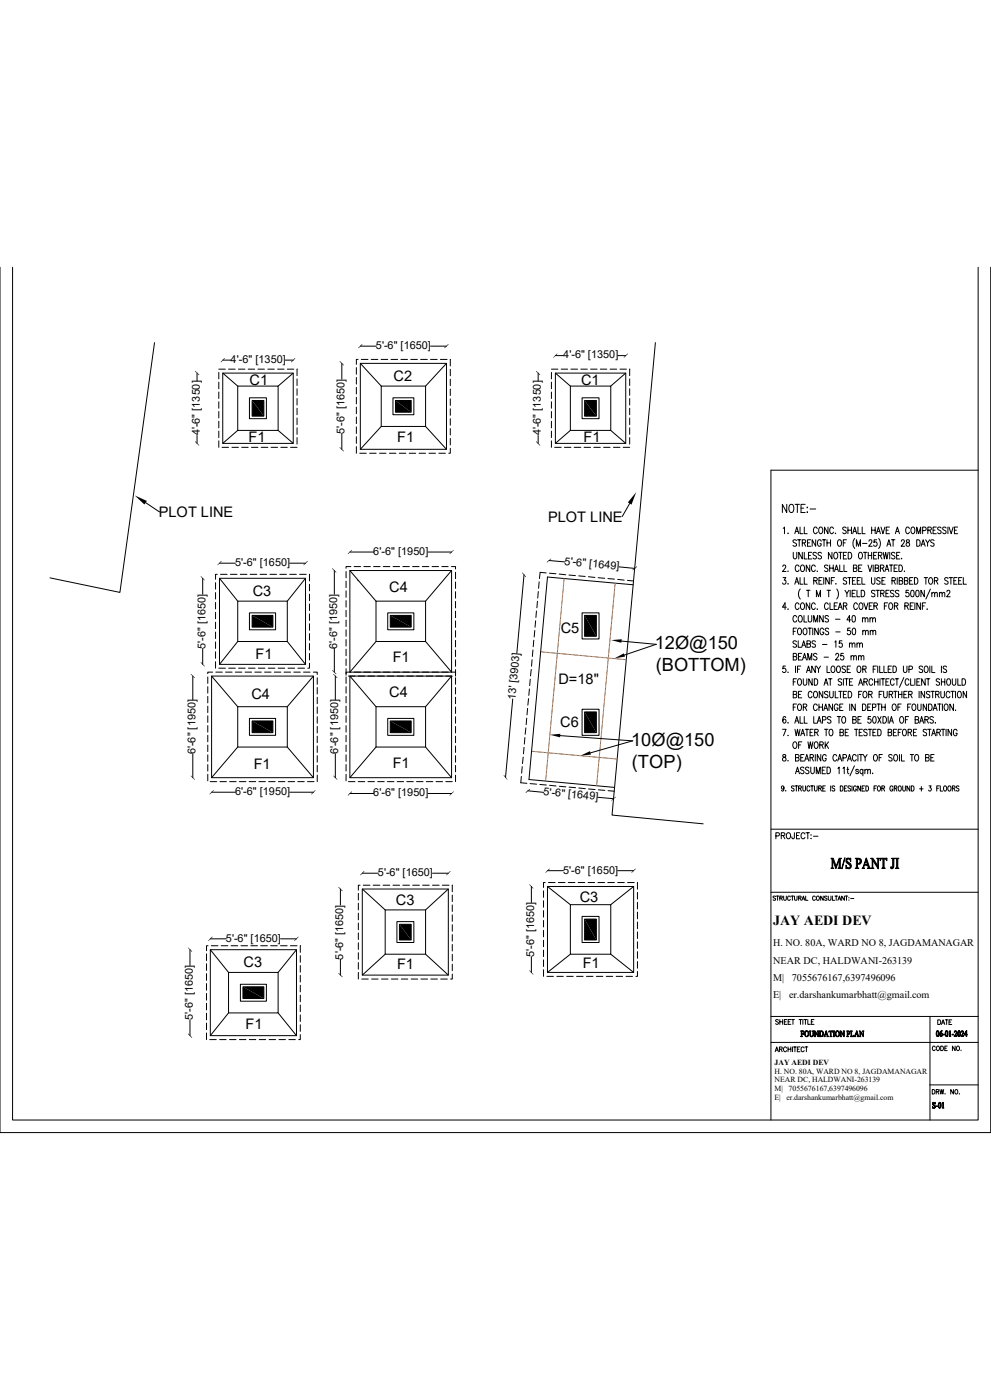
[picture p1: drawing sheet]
<svg xmlns="http://www.w3.org/2000/svg" width="297mm" height="420mm" viewBox="0 0 297 420" stroke-linecap="round" stroke-linejoin="round" font-family="sans-serif">
<defs><g id="words">
<g font-size="5.5">
<text x="196.2" y="194.8">12Ø@150</text>
<text x="196.5" y="201.4">(BOTTOM)</text>
<text x="189.1" y="223.8">10Ø@150</text>
<text x="189.4" y="230.4">(TOP)</text>
</g>
<g font-size="4.4">
<text x="74.8" y="115.4">C1</text>
<text x="118" y="114.2">C2</text>
<text x="174.2" y="115.4">C1</text>
<text x="74.5" y="132.7">F1</text>
<text x="119.1" y="132.5">F1</text>
<text x="174.9" y="132.6">F1</text>
<text x="47.6" y="155.2">PLOT LINE</text>
<text x="164.3" y="156.5">PLOT LINE</text>
<text x="75.7" y="178.9">C3</text>
<text x="116.7" y="177.5">C4</text>
<text x="168.1" y="190">C5</text>
<text x="76.6" y="197.8">F1</text>
<text x="117.7" y="198.5">F1</text>
<text x="75.4" y="209.8">C4</text>
<text x="116.7" y="209.1">C4</text>
<text x="167.3" y="205.3">D=18&quot;</text>
<text x="167.9" y="218">C6</text>
<text x="76" y="230.8">F1</text>
<text x="117.7" y="230.3">F1</text>
<text x="118.7" y="271.5">C3</text>
<text x="173.7" y="270.6">C3</text>
<text x="73" y="290.2">C3</text>
<text x="119" y="290.8">F1</text>
<text x="174.7" y="290.3">F1</text>
<text x="73.6" y="308.7">F1</text>
</g>
<text font-size="4.2" x="231.7" y="277.6">JAY AEDI DEV</text>
<g font-size="3.3">
<text x="112.7" y="104.7">5'-6&quot; [1650]</text>
<text x="168.8" y="107.5">4'-6&quot; [1350]</text>
<text x="69.1" y="108.9">4'-6&quot; [1350]</text>
<text x="59.9" y="130.6" transform="rotate(-90 59.9 130.6)">4'-6&quot; [1350]</text>
<text x="103.3" y="130.1" transform="rotate(-90 103.3 130.1)">5'-6&quot; [1650]</text>
<text x="162.1" y="130.6" transform="rotate(-90 162.1 130.6)">4'-6&quot; [1350]</text>
<text x="111.9" y="166.5">6'-6&quot; [1950]</text>
<text x="70.4" y="169.8">5'-6&quot; [1650]</text>
<text x="169.1" y="169.4" transform="rotate(5 169.1 169.4)">5'-6&quot; [1649]</text>
<text x="61.6" y="194.6" transform="rotate(-90 61.6 194.6)">5'-6&quot; [1650]</text>
<text x="101.1" y="194.6" transform="rotate(-90 101.1 194.6)">6'-6&quot; [1950]</text>
<text x="154.5" y="210.1" transform="rotate(-85 154.5 210.1)">13' [3903]</text>
<text x="58.6" y="226.3" transform="rotate(-90 58.6 226.3)">6'-6&quot; [1950]</text>
<text x="101.3" y="226.3" transform="rotate(-90 101.3 226.3)">6'-6&quot; [1950]</text>
<text x="70.4" y="238.5">6'-6&quot; [1950]</text>
<text x="111.9" y="238.9">6'-6&quot; [1950]</text>
<text x="162.8" y="238.5" transform="rotate(5 162.8 238.5)">5'-6&quot; [1649]</text>
<text x="113.2" y="262.8">5'-6&quot; [1650]</text>
<text x="168.7" y="262">5'-6&quot; [1650]</text>
<text x="67.7" y="282.5">5'-6&quot; [1650]</text>
<text x="102.9" y="287.9" transform="rotate(-90 102.9 287.9)">5'-6&quot; [1650]</text>
<text x="160.1" y="287.1" transform="rotate(-90 160.1 287.1)">5'-6&quot; [1650]</text>
<text x="57.8" y="306" transform="rotate(-90 57.8 306)">5'-6&quot; [1650]</text>
</g>
<g font-size="3">
<text x="231.7" y="283.9">H. NO. 80A, WARD NO 8, JAGDAMANAGAR</text>
<text x="231.8" y="289.1">NEAR DC, HALDWANI-263139</text>
<text x="231.7" y="294.3">M|</text>
<text x="231.7" y="299.5">E|</text>
<text x="236.5" y="299.5">er.darshankumarbhatt@gmail.com</text>
<text x="237.3" y="294.3">7055676167,6397496096</text>
</g>
<g font-size="2.3">
<text x="232.1" y="322.1">H. NO. 80A, WARD NO 8, JAGDAMANAGAR</text>
<text x="232.2" y="319.5">JAY AEDI DEV</text>
<text x="232.1" y="327.3">M|</text>
<text x="232.1" y="330">E|</text>
<text x="232.2" y="324.7">NEAR DC, HALDWANI-263139</text>
<text x="235.7" y="330">er.darshankumarbhatt@gmail.com</text>
<text x="236.4" y="327.3">7055676167,6397496096</text>
</g>
</g></defs>
<g fill="none" stroke="#000" stroke-width=".3">
<path d="M0 80.2v259.6h296.9v-259.6M3.8 80.2v255.8h289.4v-255.8M46.3 102.8l-10.4 74.9-20.9-4.3M59.1 111.9v2.4M65.6 110.7h1.9M65.6 111.7v2M65.6 114.6v2M65.6 117.6v1.9M66.8 111.9l4.4 3.9M66.8 111.9h21.1v21.1h-21.1zM66.8 108h2.3M68.5 110.7h2"/>
<path d="M71.2 115.8h12.2v13.3h-12.2zM71.5 110.7h1.9M74.4 110.7h1.9M74.8 119.3h5v6.3h-5zM77.3 110.7h1.9M80.3 110.7h1.9M83.2 110.7h1.9M85.5 108h2.4M86.1 110.7h2M87.9 111.9l-4.5 3.9M89 113.7v2M89 116.6v2"/>
<path d="M89 119.5v2M89.1 110.7l-.1 2M102.4 109v4.7M106.8 110.3v2M106.8 113.2v2M106.8 116.2v2M106.8 119.2v2M107.3 107.8h-.5v1.5M108 109h25.8v25.8h-25.8zM108 103.8h4.8M108 109l6.3 6.8M108.3 107.8h2"/>
<path d="M111.3 107.8h1.9M114.2 107.8h2M114.3 115.8h13.3v12.1h-13.3zM117.2 107.8h2M117.8 119.3h6.2v5.1h-6.2zM120.1 107.8h2M123.1 107.8h2M126.1 107.8h2M129 107.8h2M129 103.8h4.8M132 107.8h2M133.8 109l-6.2 6.8"/>
<path d="M135 110.8v1.9M135 113.7v2M135 116.7v2M135 119.7v1.9M135 107.8v2M161.3 111.9v2.4M165.3 110.7h1.9M165.3 111.7v2M165.3 114.6v2M165.3 117.6v1.9M166.5 111.9h21v21.1h-21zM166.5 106.7h2.3"/>
<path d="M166.5 111.9l4.4 3.9M168.2 110.7h1.9M170.9 115.8h12.1v13.3h-12.1zM171.1 110.7h2M174.1 110.7h1.9M174.5 119.3h5v6.3h-5zM177 110.7h1.9M179.9 110.7h2M182.8 110.7h2M185.2 106.7h2.3M185.8 110.7h1.9M187.5 111.9l-4.5 3.9"/>
<path d="M188.7 110.7h.1M188.7 110.7v2M188.7 113.7v2M188.7 116.6v2M188.7 119.5v2M196.4 102.8l-13 141.7 27.3 2.6M59.1 130.6v2.4M65.6 132.2v2M65.6 120.5v2M65.6 123.4v2M65.6 126.4v2M65.6 129.3v2"/>
<path d="M66.5 134.2h2M69.5 134.2h2M71.2 129.1l-4.4 3.9M72.4 134.2h2M75.4 134.2h1.9M75.6 120.1h3.5v4.7h-3.5zM78.3 134.2h2M81.2 134.2h2M83.4 129.1l4.5 3.9M84.2 134.2h1.9M87.1 134.2h1.9M89 122.5v1.9"/>
<path d="M89 125.4v2M89 128.4v1.9M89 131.3v1.9M102.4 130v4.8M106.8 134v2M106.8 122.1v2M106.8 125.1v2M106.8 128.1v1.9M106.8 131v2M107.8 136h2M110.8 136h1.9M113.7 136h2"/>
<path d="M114.3 127.9l-6.3 6.9M116.7 136h2M118.5 120.1h4.7v3.6h-4.7zM119.7 136h1.9M122.6 136h2M125.6 136h2M127.6 127.9l6.2 6.9M128.6 136h1.9M131.5 136h2M135 134.5v1.5h-.5M135 122.6v2M135 125.6v2"/>
<path d="M135 128.6v1.9M135 131.5v2M161.3 130.6v2.4M165.3 132.2v2M165.3 120.5v2M165.3 123.4v2M165.3 126.4v2M165.3 129.3v2M166.2 134.2h2M169.2 134.2h1.9M170.9 129.1l-4.4 3.9M172.1 134.2h2"/>
<path d="M175 134.2h2M175.2 120.1h3.5v4.7h-3.5zM178 134.2h1.9M180.9 134.2h1.9M183 129.1l4.5 3.9M183.9 134.2h1.9M186.8 134.2h1.9M188.7 122.5v1.9M188.7 125.4v2M188.7 128.4v1.9M188.7 131.3v1.9M43.6 150.8l4.3 2.7"/>
<path d="M188.7 151l-2.3 3.9M234.7 158.5l.4-.4v2M235.8 151.3v2.5l-1.3-2.5v2.5M236.1 160h.2zM236.8 151.4l.6-.1a1.59 1.59 0 0 1 0 2.5 1.35 1.35 0 0 1-1.1-1.1 1.35 1.35 0 0 1 .5-1.3zM238.3 151.3h1.3M238.4 159.4h.8M239 151.3v2.5M239.8 158.1v2h.9M240.1 152.4h.7M241 158.1v2h.9M241.3 151.3h-1.2v2.5h1.2"/>
<path d="M241.9 152.1v.3zM241.9 153.5v.3zM242.8 152.7h1.7M244.9 158.6a.59 .59 0 0 0-.7-.5 .59 .59 0 0 0-.4 .8v.4a.59 .59 0 0 0 .4 .8 .59 .59 0 0 0 .7-.5M245.7 158.2a.92 .92 0 0 1 1 .5 .92 .92 0 0 1-.3 1.1l-.3 .3a1.09 1.09 0 0 1-.8-.8 1.09 1.09 0 0 1 .4-1.1zM248.2 158.1v2l-1.1-2v2M249.8 158.6a.59 .59 0 0 0-.7-.5 .59 .59 0 0 0-.4 .8v.4a.59 .59 0 0 0 .4 .8 .59 .59 0 0 0 .7-.5M250.3 160h.2zM253.6 158.4l-.4-.3-.6 .3 .1 .5 .7 .4a.53 .53 0 0 1-.1 .8 .53 .53 0 0 1-.7-.3M254.1 158.1v2M254.1 159h1.1M255.2 158.1v2"/>
<path d="M255.8 159.4h.7M257.1 158.1v2h.9M258.4 158.1v2h.9M261.2 158.1v2M261.2 159h1.1M262.3 158.1v2M262.9 159.4h.8M264 158.1l.6 2 .6-2M265.6 159h.6M266.6 158.1h-1v2h1M268.6 159.4h.7M272.5 158.6a.57 .57 0 0 0-.7-.5 .57 .57 0 0 0-.4 .8v.4a.57 .57 0 0 0 .4 .8 .57 .57 0 0 0 .7-.5"/>
<path d="M273.3 158.2l.2-.1a1.04 1.04 0 0 1 .7 1 1.04 1.04 0 0 1-.7 1 1.33 1.33 0 0 1-.2-1.9zM276.5 159.2l1-.2-.1-.8-.9-.1v2M278.1 159h.9l.1-.3-.1-.5-.9-.1v2M278.6 159l.5 1.1M279.7 159h.5M280.6 158.1h-.9v2h.9M282.1 158.4l-.4-.3-.7 .3 .2 .5 .7 .4a.53 .53 0 0 1-.1 .8 .53 .53 0 0 1-.8-.3M283.5 158.4l-.3-.3-.7 .3 .2 .5 .7 .4a.53 .53 0 0 1-.1 .8 .53 .53 0 0 1-.8-.3M284.1 158.1v2M284.4 158.1l.7 2 .6-2M286 159h.6M287 158.1h-1v2h1"/>
<path d="M293.2 141.1h-62.1v194.9M60.7 173.5v4.8M64.6 174.8v1.9M64.6 177.8v1.9M65.1 172.3h-.5v1.5M65.8 173.5h25.8v25.8h-25.8zM65.8 169h4.7M65.8 173.5l5.4 6.8M66.1 172.3h2M69 172.3h2M72 172.3h2M75 172.3h2"/>
<path d="M77.9 172.3h2M80.9 172.3h2M83.9 172.3h2M86.8 172.3h2M86.8 169h4.8M89.8 172.3h2M91.6 173.5l-5.5 6.8M92.8 172.3v2M92.8 175.3v1.9M92.8 178.2v2M92.8 172.3h.1M100.2 171.2v7.1"/>
<path d="M103.7 171.4v2M103.7 174.3v2M103.7 177.2v2M104.9 171.2h30.4v30.4h-30.4zM104.9 165.6h7.1M104.9 171.2l7.8 9.1M105.2 170h-1.5v.5M106.1 170h2M107.3 174.1l.1 .1M109.1 170h1.9M112 170h1.9M114.9 170h1.9"/>
<path d="M117.8 170h2M120.7 170h2M123.7 170h1.9M126.6 170h1.9M128.3 165.6h7M129.5 170h1.9M132.4 170h1.9M135.3 170h1.2v.7M135.3 171.2l-7.7 9.1M136.5 171.7v1.9M136.5 174.6v1.9M136.5 177.5v2"/>
<path d="M157.1 172.4l-2.2 23.6M161.3 177.5l-.1 1.9M161.6 174.5l-.2 2M163.7 171.9l-1.8-.2-.2 1.9M164.5 168.1l4.8 .5M164.7 172l1.9 .1M167.6 172.2l1.9 .2M170.5 172.5l2 .2M173.4 172.8l2 .1M176.4 173l1.9 .2M179.3 173.3l1.9 .2M182.2 173.6l2 .1"/>
<path d="M185.1 173.8l2 .2M185.5 170.1l4.7 .4M188 174.1l1.9 .2M189.8 175.4l-25.7-2.3-5.6 60.7 25.7 2.4M234.6 170l.3-.5h.3l.3 .4-.2 .6-.8 1h1.1M234.7 173.3h.8l-.5 .7a.58 .58 0 0 1 .5 .9 .58 .58 0 0 1-1 0M236.1 171.4h.2zM236.2 175v.3zM237.7 165.7v1.4l.5 .6 .5-.3 .1-1.7M238.2 175.3l.6-2 .6 2M238.2 160.1l.6-2 .6 2M238.4 174.6h.8"/>
<path d="M238.7 162.2l-.4-.3-.6 .3v.4l1 .7v.3l-.4 .3-.6-.3M239 161.9h1.1M239.5 170a.59 .59 0 0 0-.7-.5 .59 .59 0 0 0-.5 .7v.5a.59 .59 0 0 0 .5 .7 .59 .59 0 0 0 .7-.4M239.5 161.9v2M239.8 173.3v2h.9M239.9 176.7a2.3 2.3 0 0 0 0 3M240.2 169.6l.2-.1a.99 .99 0 0 1 .8 1 .99 .99 0 0 1-.8 .9 1.27 1.27 0 0 1-.2-1.8zM240.5 162.9l.8-.1 .1-.7-.9-.2v2M240.5 165.7v2l-1.1-2v2M241 162.9l.5 1M241 173.3v2h.9M241 165.7v2h.9"/>
<path d="M241.7 177.1h1.1M242 162.9h.6M242.2 177.1v1.9M242.3 166.6h.6M242.7 169.5v1.9l-1.1-1.9v1.9M243 161.9h-1v2h1M243.3 165.7h-1v2h1M243.9 174.2l.9-.1 .1-.6-1-.2v2M244.3 170a.59 .59 0 0 0-.7-.5 .59 .59 0 0 0-.4 .7v.5a.59 .59 0 0 0 .4 .7 .59 .59 0 0 0 .7-.4M244.4 174.2l.5 1.1M244.5 161.9v2l-1.1-2v2M244.7 166l-.4-.3-.6 .3 .1 .5 .8 .3a.53 .53 0 0 1-.2 .8 .53 .53 0 0 1-.7-.2"/>
<path d="M244.7 179v-1.9l.6 1.9 .6-1.9v1.9M244.9 171.4h.1zM245.4 174.2h.6M246.1 162.4a.57 .57 0 0 0-.7-.5 .57 .57 0 0 0-.4 .7v.5a.58 .58 0 0 0 .6 .8 .58 .58 0 0 0 .5-.8h-.4M246.2 166l-.4-.3-.6 .3 .1 .5 .7 .3a.53 .53 0 0 1-.1 .8 .53 .53 0 0 1-.7-.2M246.4 173.3h-1v2h1M246.4 161.9h1.1M246.9 173.3v2M247 161.9v2M247.9 177.1h1M247.9 162.9h1M247.9 161.9v2"/>
<path d="M248.2 169.8l-.4-.3-.7 .3 .1 .3 1 .8v.3l-.4 .2-.7-.2M248.4 177.1v1.9M248.5 173.3v2l-1-2v2M248.7 169.5v1.9M248.7 170.4h1M248.9 161.9v2M249.1 174.2h.6M249.3 165.7v2l-1-2v2M249.7 169.5v1.9M250.1 173.3h-1v2M250.1 171.4l.6-1.9 .6 1.9M250.2 165.8a.92 .92 0 0 1 1 .5 .92 .92 0 0 1-.3 1.1l-.3 .3a1.07 1.07 0 0 1-.8-.8 1.07 1.07 0 0 1 .4-1.1z"/>
<path d="M250.3 170.8h.8M250.5 175v.3zM250.8 176.7a2.45 2.45 0 0 1 0 3M251.3 162l.2-.1a1.01 1.01 0 0 1 .7 1 1.01 1.01 0 0 1-.7 1 1.29 1.29 0 0 1-.2-1.9zM251.4 165.7h1M251.7 169.5v1.9h.9M251.9 165.7v2M252.7 162.9h.6M252.8 166.6h.6M252.9 169.5v1.9h.9M253.2 177.1l.6 .9v1M253.7 161.9h-1v2"/>
<path d="M253.7 173.6a.52 .52 0 0 0-.6-.3 .52 .52 0 0 0-.3 .6l.9 .6v.5l-.3 .3-.7-.3M253.7 165.7h-.9v2h.9M254.1 173.3h1M254.2 165.7a1 1 0 0 1 1.1 1 1 1 0 0 1-1.1 1zM254.4 177.1l-.6 .9M254.6 173.3v2M254.8 177.1v1.9M255.4 178h.6M255.5 174.2h.6M255.6 160.1l.6-2 .6 2M256.2 161.5a2.45 2.45 0 0 0 0 3M256.4 177.1h-1v1.9h1"/>
<path d="M256.5 173.3h-1v2h1M256.5 170.4l.3 .4v.5l-1 .1v-1.9l1 .2-.1 .6-.9 .1M256.7 163.9v-2l.6 2 .6-2v2M256.8 177.1v1.9h.9M256.9 174.2h.6M257.3 170.4h.6M257.6 165.8a.92 .92 0 0 1 1 .5 .92 .92 0 0 1-.3 1.1l-.3 .3a1.07 1.07 0 0 1-.8-.8 1.07 1.07 0 0 1 .4-1.1zM257.9 173.3h-1v2h1M258.1 177.1a.98 .98 0 0 1 1.1 1 .98 .98 0 0 1-1.1 .9zM258.3 173.3v2h.9M258.3 169.5h-1v1.9h1M258.5 163h1.3"/>
<path d="M258.8 165.7h1M259.3 165.7v2M260.1 169.5l.6 1.9 .6-1.9M260.2 166.6h1M260.2 165.7v2M260.4 162.4l.3-.5 .5 .1 .1 .3-.2 .6-.8 1h1.1M261.2 173.3v1.7l.4 .3 .6-.3v-1.7M261.2 165.7v2M261.7 169.5v1.9M261.8 166.6h.7M262.2 177.3l-.4-.2-.6 .2 .1 .5 .8 .4 .1 .3v.3l-.4 .2-.6-.2M262.5 177.1h1.1"/>
<path d="M262.7 160.1l.6-2 .6 2M262.8 161.9h-.8l-.1 .9a.58 .58 0 0 1 .9 0 .58 .58 0 0 1-.1 .9 .58 .58 0 0 1-.9-.2M262.8 165.7h-1v2h1M263 170.4l.4 .4-.1 .5-1 .1v-1.9l1 .2-.1 .6-.9 .1M263.1 177.1v1.9M263.3 166.6l.9-.1 .1-.2-.1-.5-.9-.1v2M263.4 161.5a2.45 2.45 0 0 1 0 3M263.8 166.6l.5 1.1M263.8 173.6a.52 .52 0 0 0-.7-.3 .52 .52 0 0 0-.3 .6l.9 .6 .1 .5-.4 .3-.6-.3M263.9 170.4l.9-.1v-.6l-.9-.2v1.9M263.9 178l.9-.1 .1-.7-1-.1v1.9M264.3 174.2h.6"/>
<path d="M264.4 170.4l.5 1M264.5 178l.5 1M264.7 165.7l.3 2 .4-2 .4 2 .4-2M265.2 171.4l.6-1.9 .6 1.9M265.3 173.3h-1v2h1M265.4 170.8h.8M265.5 178h.6M265.8 163.9l.6-2 .6 2M266 163.2h.8M266.5 177.1h-1v1.9h1M266.6 169.5h1M266.7 165.7v2"/>
<path d="M267.1 169.5v1.9M267.2 161.9h1M267.3 174.2l.9-.1 .1-.6-1-.2v2M267.7 161.9v2M267.8 174.2l.6 1.1M267.9 177.3l-.4-.2-.6 .2 .1 .5 .9 .7v.3l-.4 .2-.6-.2M268 170.4h.6M268.2 166l-.4-.3-.6 .3 .1 .5 .8 .3a.53 .53 0 0 1-.2 .8 .53 .53 0 0 1-.7-.2M268.4 160.1l.5-2 .7 2M268.7 166.6h.6M268.9 173.3v2M268.9 169.5h-.9v1.9h.9"/>
<path d="M269.4 169.5a.98 .98 0 0 1 1.1 1 .98 .98 0 0 1-1.1 .9zM269.4 177.3l-.4-.2-.6 .2 .1 .5 .8 .4 .1 .3v.3l-.4 .2-.6-.2M269.5 174.2l.9-.1 .1-.6-1-.2v2l1-.3 .1-.4-.4-.4M269.7 165.7h-1v2h1M270.2 162.4l.3-.5h.3l.3 .4-.3 .6-.7 1h1M270.2 167.5v.2zM271.1 171.3v.1zM271.1 174.2l.8-.1 .1-.6-.9-.2v2l.9-.3 .1-.4-.4-.4M271.7 162v.6a.72 .72 0 0 1 .8 .4 .72 .72 0 0 1-.3 .9 .63 .63 0 0 1-.7-.7 .63 .63 0 0 1 .8-.6l.2-.6zM272.3 177.1h-.7l-.1 .8a.58 .58 0 0 1 .9 .1 .58 .58 0 0 1-.1 .8 .58 .58 0 0 1-.9-.2M272.6 174.2h.6M273.1 177.2h.7l.1 .3v1.1l-.4 .4-.4-.1-.1-.3z"/>
<path d="M273.6 173.3h-1v2h1M274.1 173.3a1 1 0 0 1 1 1 1 1 0 0 1-1 1zM274.7 177.2l.3-.1 .4 .4v1.1l-.4 .4-.5-.4zM274.7 160.1v-2l.6 2 .6-2v2M274.7 161.9a.98 .98 0 0 1 1.1 1 .98 .98 0 0 1-1.1 1zM276.1 163.9l.6-2 .6 2M276.3 163.2h.7M277 173.3h1M277 177.1v1.9l-1-1.9v1.9M277.4 161.9l.6 1v1M277.5 173.3v2M278.5 173.6l.3-.3a1.02 1.02 0 0 1 .8 1 1.02 1.02 0 0 1-.8 1l-.5-.8z"/>
<path d="M278.6 161.9l-.6 1M278.8 176.7l-1.3 3M279.3 178.1l.4-.4 .3 .1 .1 1.2M279.3 177.7v1.3M280 162.2l-.4-.3-.7 .3 .1 .4 .8 .4 .2 .3v.3l-.4 .3-.7-.3M280 174.2l.9-.1 .1-.6-1-.2v2M280.1 178.1l.4-.4 .4 .1v1.2M280.6 174.2l.5 1.1M281.6 178.1l.3-.4 .4 .1 .1 1.2M281.6 177.7v1.3M282.4 178.1l.3-.4 .4 .1 .1 1.2M283.8 177.5l.3-.4h.3l.3 .4-1 1.5h1.1"/>
<path d="M284.1 173.6l-.3-.3-.7 .3 .2 .4 .8 .5-.1 .7-.5 .1-.4-.3M284.4 173.3h1.1M285 173.3v2M285.9 174.2h.6M286.9 173.3h-1v2h1M287.3 174.2h.6M288.3 173.3h-1v2h1M288.7 173.3v2h.9M60.7 194.5v4.8M64.6 180.7v2M64.6 183.7v1.9M64.6 186.6v2"/>
<path d="M64.6 189.6v2M64.6 192.6v1.9M64.6 195.5v2M64.6 198.5v1.9M71.2 180.3h14.9v12.1h-14.9zM71.2 192.4l-5.4 6.9M74.8 183.9h7.8v5h-7.8zM75.6 184.6h6.2v3.5h-6.2zM86.1 192.4l5.5 6.9M92.8 181.2v2M92.8 184.2v1.9M92.8 187.1v2"/>
<path d="M92.8 190.1v2M92.8 193v2M92.8 196v2M92.8 199v1.4h-.6M100.2 194.5v7.1M103.7 180.2v1.9M103.7 183.1v1.9M103.7 186v2M103.7 188.9v2M103.7 191.9v1.9M103.7 194.8v1.9M103.7 197.7v1.9"/>
<path d="M112.7 192.4l-7.8 9.2M112.7 180.3h14.9v12.1h-14.9zM116.2 183.9h7.8v5h-7.8zM117 184.6h6.2v3.5h-6.2zM127.6 192.4l7.7 9.2h1.2v.8M136.5 180.4v2M136.5 183.3v2M136.5 186.3v1.9M136.5 189.2v1.9M136.5 192.1v2M136.5 195v2M136.5 198v1.9"/>
<path d="M159.5 197.9l-.2 2M159.7 195l-.1 1.9M160 192.1l-.2 1.9M160.3 189.1l-.2 2M160.5 186.2l-.1 2M160.8 183.3l-.2 2M161.1 180.4l-.2 1.9M174.5 183.9h5v7.8h-5zM175.2 184.6h3.5v6.3h-3.5zM186.3 192.3l10.3 1M196.8 193.3l-9.6 3.2M235.4 199.8h-.7l-.1 .9a.59 .59 0 0 1 .9 0 .59 .59 0 0 1-.1 .9 .59 .59 0 0 1-.9-.2"/>
<path d="M235.7 182.2h-1.2l.8-1.4v2M236.2 182.6v.2zM237.7 189.4h.6M238.4 197l.4 .3-.1 .5-1 .2v-2l1 .2-.1 .6-.9 .2M238.4 199.8v2M238.7 188.4h-1v2M238.7 192.5l-.4-.3-.6 .3 .1 .5 .9 .6v.3l-.4 .3-.6-.3M238.8 185.1a.59 .59 0 0 0-.7-.4 .59 .59 0 0 0-.4 .7v.5a.59 .59 0 0 0 .4 .7 .59 .59 0 0 0 .7-.5M239.2 192.2v2h1M239.3 188.6l.2-.2a1.04 1.04 0 0 1 .7 1 1.04 1.04 0 0 1-.7 1 1.29 1.29 0 0 1-.2-1.8zM239.3 197h.6M239.5 181.3a.59 .59 0 0 0-.7-.4 .59 .59 0 0 0-.5 .7v.5a.59 .59 0 0 0 .5 .7 .59 .59 0 0 0 .7-.4"/>
<path d="M239.5 184.7a.92 .92 0 0 1 1 .6 .92 .92 0 0 1-.2 1.1l-.3 .2a1.07 1.07 0 0 1-.8-.8 1.07 1.07 0 0 1 .3-1.1zM240 199.8h-1v2M240.2 181l.2-.2a1.02 1.02 0 0 1 .8 1 1.02 1.02 0 0 1-.8 1 1.29 1.29 0 0 1-.2-1.8zM240.3 196h-1v2h1M240.3 194.2l.6-2 .6 2M240.5 198l.6-2 .6 2M240.5 193.5h.8M240.7 197.3h.8M241 184.7v1.9h.9M241 188.6l.1-.2a1.04 1.04 0 0 1 .8 1 1.04 1.04 0 0 1-.8 1 1.29 1.29 0 0 1-.1-1.8zM242.1 198v-2l.6 2 .6-2v2M242.1 188.4h1.1"/>
<path d="M242.2 184.7v1.4l.5 .5 .5-.2 .1-1.7M242.5 193.2l.4 .3-.1 .6-.9 .1v-2l.9 .1v.8l-.9 .1M242.7 180.8v2l-1.1-2v2M242.7 188.4v2M243.6 188.4v2M243.9 186.6v-1.9l.6 1.9 .6-1.9v1.9M244.3 199.8v2l-1-2v2M244.3 181.3a.59 .59 0 0 0-.7-.4 .59 .59 0 0 0-.4 .7v.5a.59 .59 0 0 0 .4 .7 .59 .59 0 0 0 .7-.4M244.4 192.5l-.3-.3-.6 .1-.1 .6 .9 .4 .1 .6-.3 .3-.7-.3M244.7 199.8l.6 .9v1.1M244.9 196.3l-.4-.3-.7 .3 .2 .5 .8 .4a.46 .46 0 0 1-.3 .8l-.7-.3M244.9 182.6v.2z"/>
<path d="M245.2 188.4v2l-1-2v2M245.9 199.8l-.6 .9M246.5 193.3h1.4M246.7 184.7v1.9l-1-1.9v1.9M246.9 188.9a.59 .59 0 0 0-.7-.5 .59 .59 0 0 0-.5 .8v.5a.6 .6 0 0 0 .6 .7 .6 .6 0 0 0 .6-.7h-.4M247 197.1h1.3M247.9 199.8v2h.9M248.2 181.3a.59 .59 0 0 0-.7-.4 .59 .59 0 0 0-.4 .7v.5a.59 .59 0 0 0 .4 .7 .59 .59 0 0 0 .7-.4M248.3 185l-.4-.3h-.5l-.1 .6 .9 .5 .1 .6-.4 .2-.6-.2M248.4 188.7l-.2-.1a.55 .55 0 0 0-.5-.2 .55 .55 0 0 0-.4 .5l1 .8a.46 .46 0 0 1-.3 .7l-.7-.3M248.8 180.8v2h.8M249.3 199.9l.2-.1a1.01 1.01 0 0 1 .8 1 1.01 1.01 0 0 1-.8 1 1.27 1.27 0 0 1-.2-1.9z"/>
<path d="M250 181.8h.6M250.2 192.6l.3-.4v2M250.4 185.8h1.4M250.5 189.6h1.3M250.5 196.5v-.3a.47 .47 0 0 1 .7-.1 .47 .47 0 0 1 .1 .7l-.9 1.2h1.1M251 180.8h-1v2h1M251 199.9l.2-.1a1.01 1.01 0 0 1 .7 1 1.01 1.01 0 0 1-.7 1 1.27 1.27 0 0 1-.2-1.9zM251.2 182.8l.6-2 .6 2M251.5 182.2h.7M252.3 192.2h-.7l-.1 .9a.58 .58 0 0 1 .8 0 .58 .58 0 0 1 0 .8 .58 .58 0 0 1-.8-.1M252.8 181.8l.9-.1v-.7l-.9-.2v2M252.8 196h-.7l-.1 .8a.59 .59 0 0 1 .8 .1 .59 .59 0 0 1-.1 .9 .59 .59 0 0 1-.8-.2"/>
<path d="M253.3 181.8l.5 1M254.6 193.3l.4-.4 .4 .1v1.2M254.6 192.9v1.3M254.8 188.4h-.7l-.1 .9a.59 .59 0 0 1 .9 0 .59 .59 0 0 1-.1 .9 .59 .59 0 0 1-.9-.2M254.9 199.8h-1v2h1M255 186h-1.2l.8-1.3v1.9M255.1 197.1l.3-.4 .4 .1 .1 1.2M255.1 196.7v1.3M255.4 193.3l.4-.4 .4 .1v1.2M255.6 184.7h.3l.4 .3v1.2l-.4 .4-.5-.4zM255.7 188.6l.2-.2a1.21 1.21 0 0 1 .1 2l-.5-.4-.1-.7zM255.9 197.1l.3-.4 .4 .1 .1 1.2"/>
<path d="M256.8 193.3l.4-.4 .4 .1v1.2M256.8 192.9v1.3M257 181.3a.57 .57 0 0 0-.7-.4 .57 .57 0 0 0-.4 .7v.5a.57 .57 0 0 0 .4 .7 .57 .57 0 0 0 .7-.4M257.1 199.9l.2-.1a1.01 1.01 0 0 1 .7 1 1.01 1.01 0 0 1-.7 1 1.27 1.27 0 0 1-.2-1.9zM257.3 197.1l.3-.4 .4 .1 .1 1.2M257.3 196.7v1.3M257.6 193.3l.4-.4 .4 .1 .1 1.2M257.7 181l.2-.2a1.04 1.04 0 0 1 .7 1 1.04 1.04 0 0 1-.7 1 1.29 1.29 0 0 1-.2-1.8zM258.1 197.1l.4-.4 .4 .1v1.2M258.5 185.7l.4-.4 .3 .1 .1 1.2M258.5 185.3v1.3M258.6 189.5l.3-.4 .4 .1 .1 1.2"/>
<path d="M258.6 189.1v1.3M258.9 180.8l.6 2 .6-2M259.3 185.7l.4-.4 .4 .1v1.2M259.4 189.5l.4-.4 .3 .1 .1 1.2M260.5 181.8h.6M260.7 185.7l.4-.4 .4 .1v1.2M260.7 185.3v1.3M260.8 189.5l.4-.4 .3 .1 .1 1.2M260.8 189.1v1.3M261.5 180.8h-1v2h1M261.5 185.7l.4-.4 .4 .1 .1 1.2M261.6 189.5l.4-.4 .4 .1 .1 1.2"/>
<path d="M261.9 181.8l.9-.1 .1-.6-1-.3v2M262.5 181.8l.5 1M262.7 199.8h-1v2M263.1 199.8v2M263.7 199.8v2h.8M264.9 199.8v2h.9M265 181.8h.7M266 180.8h-1v2M266.5 181.1l.3-.3a1.02 1.02 0 0 1 .8 1 1.02 1.02 0 0 1-.8 1l-.4-.4zM267.2 199.8h-1v2h1M267.6 199.8a.98 .98 0 0 1 1.1 1 .98 .98 0 0 1-1.1 1zM268.1 181.8l.8-.1 .1-.6-.9-.3v2"/>
<path d="M268.6 181.8l.5 1M270.8 199.8v1.4l.4 .6 .5-.3 .1-1.7M271.2 181.8l.9-.1v-.7l-.9-.2v2M271.7 181.8l.5 1M272.8 181.8h.6M273.8 180.8h-1v2h1M274.2 180.8v2M275.8 180.8v2l-1-2v2M276.4 181.8h.6M277.3 199.9l.1-.1a1 1 0 0 1 .8 1 1 1 0 0 1-.8 1 1.32 1.32 0 0 1-.1-1.9zM277.4 180.8h-1v2M277.9 182.6v.2z"/>
<path d="M278.7 199.8v2M279.3 199.8v2h.9M282.2 199.8v2M57.8 202.8v7.1M62.3 203.1v1.9M62.3 206v1.9M62.3 208.9v2M62.3 211.8v2M62.3 214.8v1.9M62.3 217.7v1.9M63.4 202.8h30.5v30.5h-30.5zM63.4 202.8l7.8 9.2"/>
<path d="M63.7 201.6h-1.4v.5M64.7 201.6h1.9M65.6 200.4h2M67.6 201.6h2M68.5 200.4h2M70.5 201.6h2M71.2 212h14.9v12.1h-14.9zM71.5 200.4h2M73.4 201.6h2M74.5 200.4h2M74.8 215.5h7.8v5.1h-7.8zM75.6 216.3h6.2v3.5h-6.2z"/>
<path d="M76.4 201.6h1.9M77.4 200.4h2M79.3 201.6h1.9M80.4 200.4h2M82.2 201.6h2M83.4 200.4h1.9M85.1 201.6h2M86.3 200.4h2M88.1 201.6h1.9M89.3 200.4h2M91 201.6h1.9M93.9 201.6h1.2v.8"/>
<path d="M93.9 202.8l-7.8 9.2M95.1 203.3v2M95.1 206.2v2M95.1 209.2v1.9M95.1 212.1v1.9M95.1 215v2M95.1 217.9v2M100.5 202.8v7.1M103.7 200.6v2M103.7 203.1v1.9M103.7 206v1.9M103.7 208.9v2"/>
<path d="M103.7 211.8v2M103.7 214.8v1.9M103.7 217.7v1.9M104.4 202.8h2M104.9 202.8h30.4v30.5h-30.4zM104.9 202.8l7.8 9.2M105.2 201.6h-1.5v.5M106.1 201.6h2M107.4 202.8h1.9M109.1 201.6h1.9M110.3 202.8h1.9M112 201.6h1.9"/>
<path d="M112.7 212h14.9v12.1h-14.9zM113.2 202.8h1.9M114.9 201.6h1.9M116.1 202.8h2M116.2 215.5h7.8v5.1h-7.8zM117 216.3h6.2v3.5h-6.2zM117.8 201.6h2M119 202.8h1.9M120.7 201.6h2M121.9 202.8h2M123.7 201.6h1.9M124.8 202.8h2"/>
<path d="M126.6 201.6h1.9M127.8 202.8h1.9M129.5 201.6h1.9M130.7 202.8h1.9M132.4 201.6h1.9M133.6 202.8h2M135.3 202.8l-7.7 9.2M136.5 200.9v1.9M136.5 203.3v2M136.5 206.2v2M136.5 209.2v1.9M136.5 212.1v1.9"/>
<path d="M136.5 215v2M136.5 217.9v2M153.7 209.7l-2.2 23.5M157.6 218.4l-.2 1.9M157.9 215.4l-.2 2M158.1 212.5l-.2 2M158.4 209.6l-.2 1.9M158.7 206.7l-.2 1.9M158.9 203.8l-.1 1.9M159.2 200.8l-.2 2M174.5 212.8h5v7.8h-5zM175.2 213.6h3.5v6.2h-3.5z"/>
<path d="M234.5 218.8h1.1l-.8 1.9M235.5 215.3l-.5-.3a1.22 1.22 0 0 0 .1 2 .59 .59 0 0 0 .5-.8 .59 .59 0 0 0-.8-.4l-.2 .5M236.1 216.8h.2zM236.1 201.7h.2zM237.7 212.1h.6M237.7 204.6h.6M238.2 217l.6-2 .6 2M238.3 218.8l.3 1.9 .4-1.9 .4 1.9 .4-1.9M238.4 208.3l.4 .4-.1 .5-1 .1v-1.9l1 .2-.1 .6-.9 .1M238.4 216.3h.8M238.7 211.2h-1v1.9M238.7 203.6h-1v2"/>
<path d="M239 200.7h.6M239.3 211.3l.2-.1a1.01 1.01 0 0 1 .7 1 1.01 1.01 0 0 1-.7 .9 1.29 1.29 0 0 1-.2-1.8zM239.3 203.7l.2-.1a1.01 1.01 0 0 1 .7 1 1.01 1.01 0 0 1-.7 1 1.29 1.29 0 0 1-.2-1.9zM239.3 208.3h.6M239.8 215v2h.9M240.3 207.4h-1v1.9h1M240.7 212.1l.9-.1 .1-.6-1-.2v1.9M240.7 203.6v1.4l.5 .6 .4-.1 .2-.5v-1.4M241 215v2h.9M241.3 212.1l.5 1M241.3 218.8h1.1M241.7 201.8l.6-2 .6 2"/>
<path d="M241.9 218.8v1.9M241.9 201.1h.8M242.8 219.7h.6M243.4 207.9a.59 .59 0 0 0-.8-.5 .59 .59 0 0 0-.4 .8v.4a.59 .59 0 0 0 .5 .7 .59 .59 0 0 0 .7-.4M243.4 203.6v2l-1-2v2M243.7 218.8h-.9v1.9h.9M243.9 215v2h.9M244.1 203.6a.98 .98 0 0 1 1 1 .98 .98 0 0 1-1 1zM244.1 207.5a.92 .92 0 0 1 1 .5 .92 .92 0 0 1-.2 1.1l-.3 .2a1.07 1.07 0 0 1-.9-.7 1.07 1.07 0 0 1 .4-1.1zM244.2 219.7l.9-.1 .1-.7-1-.1v1.9M244.7 219.7l.5 1M244.9 217l.6-2 .6 2"/>
<path d="M244.9 211.7a.59 .59 0 0 0-.7-.5 .59 .59 0 0 0-.4 .7v.5a.59 .59 0 0 0 .4 .7 .59 .59 0 0 0 .7-.4M245.2 216.3h.7M245.4 212.1h1.1M245.4 211.2v1.9M246.5 211.2v1.9M246.5 216l1-.2-.1-.7-.9-.1v2M246.6 207.4v1.9l-1.1-1.9v1.9M246.9 213.1l.6-1.9 .6 1.9M247 205.6l.6-2 .6 2M247.1 218.8h1.1M247.1 212.5h.8M247.2 204.9h.7"/>
<path d="M247.6 218.8v1.9M248.2 207.7l-.4-.3-.7 .3 .1 .4 1 .7v.3l-.4 .2-.7-.2M248.3 203.6h1M248.6 219l.3-.2a1.01 1.01 0 0 1 .8 1 1.01 1.01 0 0 1-.8 .9l-.4-.7zM248.7 207.4v1.4l.4 .5 .5-.2 .1-1.7M248.8 203.6v2M249 215.3l-.3-.3-.7 .3 .2 .4 .6 .3a.53 .53 0 0 1 .2 .8 .53 .53 0 0 1-.8 0l-.2-.1M249.5 211.2v1.9l-1-1.9v1.9M250.3 207.4v1.9h.9M250.9 215h1.1M251.2 211.7a.59 .59 0 0 0-.7-.5 .59 .59 0 0 0-.5 .7v.5a.6 .6 0 0 0 .6 .8 .6 .6 0 0 0 .6-.8h-.4M251.4 207.4h1"/>
<path d="M251.5 215v2M251.7 212.1h.6M251.8 219.7l.8-.1 .1-.7-.9-.1v1.9h.6l.4-.4-.1-.4-.3-.2M251.9 207.4v1.9M252.3 203.9l-.4-.3-.7 .3 .2 .4 .8 .5a.46 .46 0 0 1-.3 .8l-.7-.3M252.6 215.1l.1-.1a1.04 1.04 0 0 1 .8 1 1.04 1.04 0 0 1-.8 1 1.33 1.33 0 0 1-.1-1.9zM252.6 211.2h-.9v1.9h.9M252.8 208.3h.6M252.8 203.6v2M253.2 203.6h1M253.3 219.7h.6M253.4 200.1l-.4-.3-.5 .1v.7l.8 .4 .1 .5-.4 .3-.7-.3"/>
<path d="M253.7 203.6v2M253.7 207.4h-.9v1.9h.9M253.9 200.7h.6M254.2 207.4a.98 .98 0 0 1 1.1 1 .98 .98 0 0 1-1.1 .9zM254.3 218.8h-1v1.9h1M254.6 204.6h.6M254.7 211.2v1.9M255.6 203.6h-1v2h1M255.6 215.9l.9-.1 .1-.3-.1-.4-.9-.1v2l.9-.3 .1-.4-.4-.4M256.1 218.8h1M256.3 211.2v1.9l-1-1.9v1.9M256.6 218.8v1.9"/>
<path d="M257.1 215.9h.6M257.3 205.6l.6-2 .7 2M257.3 208.3h.6M257.5 219.7h.6M257.6 204.9h.7M258.1 215h-1v2h1M258.3 207.4h-1v1.9M258.5 218.8h-1v1.9h1M258.5 211.2a.98 .98 0 0 1 1.1 1 .98 .98 0 0 1-1.1 .9zM258.6 200.7h.9v-.7l-.9-.2v2M258.9 204.6l.9-.2v-.7l-.9-.1v2M258.9 207.5a.92 .92 0 0 1 1 .5 .92 .92 0 0 1-.2 1.1l-.3 .2a1.07 1.07 0 0 1-.8-.7 1.07 1.07 0 0 1 .3-1.1z"/>
<path d="M259.1 200.7l.5 1.1M259.5 204.6l.5 1M259.9 219l-.4-.2-.6 .2 .1 .5 .8 .5v.6l-.6 .1-.3-.3M260.1 212.1h.5M260.2 218.8h1M260.3 208.3l.9-.1 .1-.6-1-.2v1.9M260.7 218.8v1.9M260.9 208.3l.5 1M260.9 215h-.7l-.1 .8a.59 .59 0 0 1 .9 .1 .59 .59 0 0 1-.1 .8 .59 .59 0 0 1-.8-.1M261 211.2h-.9v1.9h.9M261.5 212.2l.9-.1 .1-.7-1-.2v1.9M261.5 204.1a.57 .57 0 0 0-.7-.5 .57 .57 0 0 0-.4 .7v.5a.57 .57 0 0 0 .4 .8 .57 .57 0 0 0 .7-.5"/>
<path d="M261.6 219.7h.6M261.7 200.7h.6M261.8 215.1l.4-.1a1.21 1.21 0 0 1-.2 2l-.4-.4-.1-.5zM262.1 204.6h1M262.1 203.6v2M262.6 218.8h-1v1.9h1M262.8 211.2h1.1M263.1 218.8a.98 .98 0 0 1 1 1 .98 .98 0 0 1-1 .9zM263.1 215l1 2M263.1 203.6v2M263.4 211.2v1.9M263.5 208.3h.6"/>
<path d="M263.7 203.6v2M264.1 203.6h1M264.1 215l-1 2M264.2 212.1h1.1M264.2 211.2v1.9M264.5 207.4h-1v1.9M264.6 203.6v2M264.6 215a1 1 0 0 1 1.1 1 1 1 0 0 1-1.1 1zM264.8 207.4v1.4l.5 .5 .5-.2 .1-1.7M265.3 211.2v1.9M265.5 204.6h.6M266.2 219.7l.9-.1 .1-.7-1-.1v1.9h.7l.4-.4-.1-.4-.3-.2"/>
<path d="M266.2 215v2M266.2 200.7h.6M266.5 203.6h-1v2h1M266.5 208.3l.9-.1 .1-.6-1-.2v1.9M266.6 217l.6-2 .6 2M266.8 216.3h.7M267 208.3l.5 1M267.7 211.3l.1-.1a.99 .99 0 0 1 .8 1 .99 .99 0 0 1-.8 .9 1.29 1.29 0 0 1-.1-1.8zM267.8 219.7h.6M267.8 207.4h1.1M268 204.1a.57 .57 0 0 0-.7-.5 .57 .57 0 0 0-.4 .7v.5a.57 .57 0 0 0 .4 .8 .57 .57 0 0 0 .7-.5M268.3 203.6h1"/>
<path d="M268.4 207.4v1.9M268.7 218.8h-.9v1.9h.9M268.8 203.6v2M269.1 212.1h.6M269.2 219.7h.6M269.3 208.3h1M269.3 207.4v1.9M269.9 215.1a.92 .92 0 0 1 1 .5 .92 .92 0 0 1-.2 1.1l-.3 .3a1.11 1.11 0 0 1-.5-1.9zM270.1 211.2h-1v1.9M270.2 218.8h-1v1.9M270.3 207.4v1.9M270.6 219l.3-.2a.99 .99 0 0 1 .8 1 .99 .99 0 0 1-.8 .9l-.4-.7z"/>
<path d="M270.9 208.3h.6M270.9 203.2l-1.3 3M271.4 215.9h.5M271.9 207.4h-1v1.9h1M272 212.1h.6M272.2 219.7l.9-.1v-.7l-.9-.1v1.9M272.3 215h-.9v2M272.3 208.3l.9-.1 .1-.6-1-.2v1.9M272.4 204.1a.59 .59 0 0 0-.7-.5 .59 .59 0 0 0-.4 .7v.5a.59 .59 0 0 0 .4 .8 .59 .59 0 0 0 .7-.5M272.4 200.8l.9-.1 .1-.7-1-.2v2M272.7 219.7l.5 1M272.8 208.3l.6 1"/>
<path d="M272.9 203.6v2h.9M273 211.2h-1v1.9M273.6 211.3l.2-.1a1.01 1.01 0 0 1 .7 1 1.01 1.01 0 0 1-.7 .9 1.29 1.29 0 0 1-.2-1.8zM273.8 219.7h.6M274.2 203.6v2M274.3 215.9l.9-.1 .1-.3-.1-.4-.9-.1v2l1-.3v-.4l-.3-.4M274.7 218.8h-.9v1.9h.9M274.8 204.6h.6M275 211.2l.1 1.7 .4 .2 .5-.2 .1-1.7M275.5 207.4v1.9M275.6 217l.6-2 .6 2M275.8 203.6h-1v2h1"/>
<path d="M275.8 216.3h.8M276.5 200.1l-.4-.3-.6 .3 .1 .5 .8 .4v.7l-.6 .1-.3-.3M277.1 207.4v1.9l-1-1.9v1.9M277.2 215.9l.9-.1 .2-.3-.2-.4-.9-.1v2M277.3 203.6v2l-1.1-2v2M277.7 203.6h1M277.7 219l-.4-.2-.6 .2 .1 .5 .9 .5a.52 .52 0 0 1-.1 .6 .52 .52 0 0 1-.6 .1l-.3-.3M277.7 211.2v1.9l-1-1.9v1.9M277.7 215.9l.6 1.1M278 218.8h1.1M278.2 203.6v2M278.3 211.2a.98 .98 0 0 1 1.1 1 .98 .98 0 0 1-1.1 .9z"/>
<path d="M278.6 218.8v1.9M278.7 207.7l-.4-.3-.5 .1-.1 .6 .9 .5 .1 .5-.4 .2-.6-.2M279 207.4h1M279.5 207.4v1.9M279.7 213.1l.5-1.9 .7 1.9M279.7 215.3l-.3-.3-.7 .3 .1 .4 .6 .3a.53 .53 0 0 1 .3 .8 .53 .53 0 0 1-.9 0l-.1-.1M279.9 212.5h.7M280.2 216.8h.2zM280.4 208.3l.9-.1 .1-.6-1-.2v1.9M280.8 219.7l.9-.1 .1-.7-1-.1v1.9M280.9 208.3l.6 1M281 211.2h1.1"/>
<path d="M281.3 219.7l.6 1M281.6 211.2v1.9M281.6 203.9l-.4-.3-.6 .3 .1 .4 .9 .5a.52 .52 0 0 1-.1 .6 .52 .52 0 0 1-.6 .2l-.3-.3M282 207.4v1.4l.4 .5 .6-.2v-1.7M282.2 218.8h1M282.2 204.6h1M282.2 203.6v2M282.4 211.2v1.9M282.7 218.8v1.9M283.2 203.6v2M283.3 211.3l.1-.1a1.01 1.01 0 0 1 .8 1 1.01 1.01 0 0 1-.8 .9 1.29 1.29 0 0 1-.1-1.8zM283.5 218.8v1.9"/>
<path d="M283.7 200.1l-.4-.3-.6 .3 .1 .5 .9 .6v.3l-.4 .3-.6-.3M283.8 203.9l.3-.3a.99 .99 0 0 1 .8 1 .99 .99 0 0 1-.8 1l-.4-.8zM284.7 207.9a.59 .59 0 0 0-.7-.5 .59 .59 0 0 0-.5 .8v.4a.59 .59 0 0 0 .5 .7 .59 .59 0 0 0 .7-.4M285 207.4h1M285.2 218.8v1.9l-1.1-1.9v1.9M285.4 203.6v1.4l.5 .6 .4-.1 .2-.5v-1.4M285.5 207.4v1.9M285.7 211.2v1.9l-1-1.9v1.9M286.4 213v.1zM286.4 207.4v1.9M286.9 219.2a.57 .57 0 0 0-.7-.4 .57 .57 0 0 0-.5 .7v.5a.58 .58 0 0 0 .6 .7 .58 .58 0 0 0 .6-.7h-.4M287.1 203.6v2h.9"/>
<path d="M287.2 207.5l.2-.1a1 1 0 0 1 .7 1 1 1 0 0 1-.7 .9 1.32 1.32 0 0 1-.2-1.8zM288.3 203.6a.98 .98 0 0 1 1.1 1 .98 .98 0 0 1-1.1 1zM289.7 207.4v1.9l-1-1.9v1.9M57.8 226.2v7.1M62.3 220.6v1.9M62.3 223.5v2M62.3 226.4v2M62.3 229.4v1.9M62.3 232.3v1.9M63 234.5h1.9M63.4 237.7h7.1M65.9 234.5h2"/>
<path d="M68.8 234.5h2M71.2 224.1l-7.8 9.2M71.8 234.5h1.9M74.7 234.5h1.9M77.6 234.5h1.9M80.5 234.5h2M83.4 234.5h2M86.1 224.1l7.8 9.2M86.4 234.5h1.9M86.8 237.7h7.1M89.2 234.5h2M92.2 234.5h1.9"/>
<path d="M95.1 220.9v1.9M95.1 223.8v1.9M95.1 226.7v1.9M95.1 229.6v2M95.1 232.5v2M100.5 226.2v7.1M103.7 220.6v1.9M103.7 223.5v2M103.7 226.4v2M103.7 229.4v1.9M103.7 232.3v1.9M104.4 234.5h2"/>
<path d="M104.9 238h7.1M107.4 234.5h1.9M110.3 234.5h1.9M112.7 224.1l-7.8 9.2M113.2 234.5h1.9M116.1 234.5h2M119 234.5h1.9M121.9 234.5h2M124.8 234.5h2M127.6 224.1l7.7 9.2M127.8 234.5h1.9M128.3 238h7"/>
<path d="M130.7 234.5h1.9M133.6 234.5h2M136.5 220.9v1.9M136.5 223.8v1.9M136.5 226.7v1.9M136.5 229.6v2M136.5 232.5v2M156.3 232.9l-.2 1.9 1.8 .2M156.5 230l-.2 1.9M156.8 227.1l-.2 2M157.1 224.2l-.2 1.9M157.3 221.3l-.2 1.9"/>
<path d="M158.2 237.2l4.7 .5M158.9 235.1l1.9 .1M161.8 235.3l1.9 .2M164.7 235.6l2 .2M167.6 235.9l2 .2M167.9 220.7l21.7 1.5M170.6 236.1l1.9 .2M173.5 236.4l1.9 .2M176.4 236.7l2 .2M179.2 239.2l4.7 .4M179.3 236.9l2 .2M182.2 237.2l1.9 .2"/>
<path d="M189.7 222.2l-12.7 3.6M234.7 226.4v.6a.72 .72 0 0 1 .8 .4 .72 .72 0 0 1-.3 .9 .63 .63 0 0 1-.7-.7 .63 .63 0 0 1 .8-.5l.2-.3-.1-.4zM234.9 236.3a.4 .4 0 0 1-.4 .4 .4 .4 0 0 1-.3-.5l.3-.4a.88 .88 0 0 1 .5 .8 .88 .88 0 0 1-.5 .7l-.3-.2M235.5 237.2h.1M236.1 228.2h.2zM236.1 220.6h.2zM238 222.6l.1-.1a1.02 1.02 0 0 1 .8 1 1.02 1.02 0 0 1-.8 1 1.29 1.29 0 0 1-.1-1.9zM238 236l-.3-.2-.5 .2v.3l.6 .3a.42 .42 0 0 1 .1 .7 .42 .42 0 0 1-.7-.2M238.3 235.8h.8M238.4 232.1l.6-2 .6 2M238.6 231.4h.8M238.7 235.8v1.5"/>
<path d="M239.1 227.3l.4 .4-.1 .4-1 .2v-1.9l1 .1-.1 .7-.9 .1M239.4 236.5l.7-.1v-.6h-.7v1.5M239.4 223.5h.5M239.8 236.5l.4 .8M240 220.7l.6-1.9 .6 1.9M240 227.3h.6M240.2 220.1h.8M240.3 222.5h-.9v2M240.6 235.8l.1 1.3 .3 .2 .4-.2v-1.3M241 226.4h-1v1.9h1M241 230.4l-.4-.3-.7 .3 .2 .5 .6 .2a.53 .53 0 0 1 .2 .8 .53 .53 0 0 1-.8 .1l-.2-.2M241.2 228.3l.6-1.9 .6 1.9"/>
<path d="M241.4 227.7h.7M242.1 222.5l.4 2 .4-2 .3 2 .4-2M242.4 230.4l-.3-.3-.5 .1-.1 .6 .9 .6v.4l-.3 .3-.7-.3M242.7 236.1a.46 .46 0 0 0-.5-.3 .46 .46 0 0 0-.3 .5v.4a.46 .46 0 0 0 .3 .6 .46 .46 0 0 0 .5-.4M242.8 227.3l.9-.1v-.8h-.9v1.9M243 235.8h.8M243 230.1v1.4l.4 .6 .6-.3 .1-1.7M243.3 227.3l.5 1M243.4 235.8v1.5M244.1 235.8v1.3l.3 .2 .5-.2v-1.3M244.3 222.6l.1-.1a1.02 1.02 0 0 1 .8 1 1.02 1.02 0 0 1-.8 1 1.38 1.38 0 0 1-.1-1.9zM244.3 226.4v1.9"/>
<path d="M244.6 232.1v-2l.6 2 .6-2v2M245.4 236.5l.7-.1v-.6h-.7v1.5M245.7 223.5l.9-.1v-.8l-.9-.1v2M245.8 236.5l.4 .8M246 226.4v1.9l-1.1-1.9v1.9M246.3 223.5l.5 1M246.4 231.1h.6M246.6 236.5h.5M247.3 222.5v2M247.4 235.8h-.8v1.5h.8M247.4 230.1h-1v2h1M247.6 226.8a.57 .57 0 0 0-.7-.4 .57 .57 0 0 0-.4 .7v.4a.58 .58 0 0 0 .6 .8 .58 .58 0 0 0 .5-.8h-.3"/>
<path d="M247.6 223.4l.7 1.1M247.9 230.1a1.03 1.03 0 0 1 1 .7 1.03 1.03 0 0 1-.3 1.2l-.7 .1zM248.3 222.5l-1 1.4M249 235.8v1.5M250.2 236l-.3-.2h-.4v.5l.6 .3 .1 .5-.3 .2-.5-.2M250.8 226.8a.59 .59 0 0 0-.7-.4 .59 .59 0 0 0-.5 .7v.4a.59 .59 0 0 0 .5 .8 .59 .59 0 0 0 .7-.5M251.1 228.3l.6-1.9 .6 1.9M251.1 230.5l.4-.4v2M251.3 227.7h.8M251.8 235.8a.78 .78 0 0 1 .9 .7 .78 .78 0 0 1-.9 .8zM252.6 230.5l.4-.4v2M252.6 227.4l.9-.1 .1-.8-1-.1v1.9"/>
<path d="M253.1 236.5h.4M253.8 235.8h-.7v1.5h.7M253.8 230.8h.6M254 228.3l.6-1.9 .6 1.9M254 230.1v1.6l.4 .4M254.2 227.7h.8M255 236l-.3-.2-.6 .2 .1 .3 .8 .6-.2 .3-.4 .1-.3-.2M255.4 235.8v1.5M256.1 229.7l-1.4 3M256.6 226.8a.59 .59 0 0 0-.7-.4 .59 .59 0 0 0-.4 .7v.4a.59 .59 0 0 0 .4 .8 .59 .59 0 0 0 .7-.5M256.7 236.1a.46 .46 0 0 0-.6-.3 .46 .46 0 0 0-.3 .5v.4a.47 .47 0 0 0 .4 .6 .47 .47 0 0 0 .5-.6h-.3M257.1 226.4v1.9"/>
<path d="M257.3 231.1l-.3-.3-.5 .1v.4l.7 .2 .1 .3-.3 .3-.5-.3M257.5 226.4h1.1M257.9 235.8v1.5l-.8-1.5v1.5M258 226.4v1.9M258.4 236.5h.4M258.6 230.8v1.9M258.6 231.1l-.1-.2a.58 .58 0 0 0-.8 .5 .58 .58 0 0 0 .8 .6l.1-.2M258.7 226.4l.6 .9v1M259.1 235.8h-.7v1.5h.7M259.2 231.1l.4-.3 .4 .1 .1 1.2M259.2 230.8v1.3M259.5 235.8a.78 .78 0 0 1 .8 .7 .78 .78 0 0 1-.8 .8z"/>
<path d="M259.9 226.4l-.6 .9M260.1 231.1l.3-.3 .4 .1 .1 1.2M261.5 231.9v.2zM261.9 226.6l.3-.2a.99 .99 0 0 1 .8 .9 .99 .99 0 0 1-.8 1l-.4-.5zM262 236.5h.4M262.7 235.8h-.7v1.5M263.2 235.8h.1a.75 .75 0 0 1 .6 .8 .75 .75 0 0 1-.7 .6l-.3-.5zM263.5 227.3h.6M264.3 236.5l.7-.1 .1-.5-.8-.1v1.5M264.5 226.4h-1v1.9M264.7 236.5l.4 .8M267.4 226.6l-.4-.2-.6 .2 .1 .5 .8 .4a.52 .52 0 0 1 0 .7 .52 .52 0 0 1-.6 .1l-.3-.3"/>
<path d="M267.6 236.1a.46 .46 0 0 0-.6-.3 .46 .46 0 0 0-.3 .5v.4a.46 .46 0 0 0 .4 .6 .46 .46 0 0 0 .5-.6h-.3M268 226.6l.3-.2a1.01 1.01 0 0 1 .8 .9 1.01 1.01 0 0 1-.8 1l-.5-.8zM268 236.5l.7-.1v-.6h-.7v1.5M268.4 236.5l.4 .8M269.4 235.8h.1a.81 .81 0 0 1 .7 .7 .81 .81 0 0 1-.7 .8 1.09 1.09 0 0 1-.1-1.5zM269.6 226.4v1.9M270.2 226.4v1.9h.9M270.6 235.8v1.3l.3 .2 .4-.2 .1-1.3M272.7 235.8v1.5l-.9-1.5v1.5M272.8 226.4h1M273.1 235.8a.78 .78 0 0 1 .9 .7 .78 .78 0 0 1-.9 .8zM273.3 226.4v1.9"/>
<path d="M274.3 226.6l.3-.2a.99 .99 0 0 1 .8 .9 .99 .99 0 0 1-.8 1l-.5-.8zM275.6 236.6h1M276.1 236v1.3M278.1 227.3l.4 .4-.1 .4-1 .2v-1.9l1 .1-.1 .7-.9 .1M278.4 235.8h.7l-.4 .5a.45 .45 0 0 1 .4 .7 .45 .45 0 0 1-.8 0M279 227.3h.6M279.2 220.7l.6-1.9 .6 1.9M279.4 220.1h.8M280 226.4h-1v1.9h1M280.8 236.5h.5M281.6 235.8h-.8v1.5M281.8 235.8v1.5h.7"/>
<path d="M283 235.8h.1a.81 .81 0 0 1 .6 .7 .81 .81 0 0 1-.6 .8 1.09 1.09 0 0 1-.1-1.5zM284.3 235.8h.1a.75 .75 0 0 1 .7 .8 .75 .75 0 0 1-.8 .6l-.2-.5zM285.4 236.5l.7-.1v-.6h-.7v1.5M285.8 236.5l.5 .8M287.4 236l-.3-.2-.5 .2 .1 .3 .6 .3v.6l-.4 .1-.3-.2M231.1 248.8h62.1M232.5 250.8l1-.1v-.8l-1-.1v1.8M234.1 250.7l1-.1 .1-.6-1.1-.2v1.8M234.7 250.7l.5 .9M235.8 250.1l.3-.3a.87 .87 0 0 1 .9 .9 .87 .87 0 0 1-1 .8l-.3-.5zM238.1 249.8l-.1 1.7h-.6l-.1-.5M238.7 250.7h.6"/>
<path d="M239.7 249.8h-1v1.8h1M241.3 250.2a.61 .61 0 0 0-.8-.4 .61 .61 0 0 0-.4 .7v.5a.61 .61 0 0 0 .4 .6 .61 .61 0 0 0 .8-.4M241.6 249.8h1M242.1 249.8v1.8M243 250.5h.2zM243 251.5h.2zM243.8 250.9h1.4M102 266.7v4.8M107.4 268v2M107.4 271v2M107.4 273.9v2M107.4 276.9v2"/>
<path d="M107.4 279.9v2M107.9 265.6h-.5v1.4M108.6 266.7h25.8v25.8h-25.8zM108.6 262h4.8M108.6 266.7l6.8 6.3M108.9 265.6h2M111.8 265.6h2M114.8 265.6h2M115.4 273h12.2v13.3h-12.2zM117.8 265.6h2M119 276.5h5v6.2h-5zM119.7 277.3h3.5v4.7h-3.5z"/>
<path d="M120.7 265.6h2M123.7 265.6h2M126.7 265.6h2M129.6 265.6h2M129.6 262h4.8M132.6 265.6h2M134.4 266.7l-6.8 6.3M135.6 268.5v2M135.6 271.5v1.9M135.6 274.4v2M135.6 277.4v2M135.6 265.6v1.9"/>
<path d="M159.3 265.9v4.8M162.9 267.3v1.9M162.9 270.2v2M162.9 273.2v1.9M162.9 276.1v2M162.9 279.1v2M163.4 264.8h-.5v1.4M164.1 265.9h25.8v25.8h-25.8zM164.1 261.2h4.8M164.1 265.9l6.8 5.5M164.4 264.8h2M167.3 264.8h2"/>
<path d="M170.3 264.8h2M170.9 271.4h12.1v14.9h-12.1zM173.3 264.8h2M174.5 274.9h5v7.8h-5zM175.2 275.7h3.5v6.3h-3.5zM176.2 264.8h2M179.2 264.8h2M182.2 264.8h2M185.1 261.2h4.8M185.1 264.8h2M188.1 264.8h2M189.9 265.9l-6.9 5.5"/>
<path d="M191.1 264.8v1.9M191.1 267.7v2M191.1 270.7v2M191.1 273.6v2M191.1 276.6v2M191.1 279.6v2M191.1 264.8h.1M231.1 267.7h62.1M232.5 269l-.3-.2-.5 .2v.2l.7 .4v.4l-.7-.1M232.7 268.8h.8M233 268.8v1.3M233.7 269.4h.7v-.5l-.7-.1v1.3"/>
<path d="M234.1 269.4l.4 .7M234.9 268.8v.9l.3 .4 .3-.1 .2-.3v-.9M236.9 269.1l-.3-.3a.62 .62 0 0 0-.6 .7 .62 .62 0 0 0 .7 .5l.2-.2M237.1 268.8h.8M237.5 268.8v1.3M238.1 268.8l.1 1.1 .3 .2 .3-.2 .1-1.1M239.4 269.4h.6l.1-.5-.7-.1v1.3M239.7 269.4l.4 .7M240.3 270.1l.5-1.3 .4 1.3M240.5 269.7h.5M241.5 268.8v1.3h.6M244.3 269.1l-.2-.3a.62 .62 0 0 0-.6 .7 .62 .62 0 0 0 .7 .5l.1-.2"/>
<path d="M244.9 268.9a.6 .6 0 0 1 .7 .6 .6 .6 0 0 1-.7 .5l-.2-.4zM246.7 268.8v1.3l-.7-1.3v1.3M247.9 269l-.3-.2-.5 .2v.2l.7 .4v.4l-.7-.1M248.2 268.8v.9l.4 .4 .3-.1 .1-.3v-.9M249.5 268.8v1.3h.6M250.2 268.8h.8M250.6 268.8v1.3M251.1 270.1l.5-1.3 .4 1.3M251.3 269.7h.5M253.1 268.8v1.3l-.8-1.3v1.3M253.3 268.8h.8M253.7 268.8v1.3"/>
<path d="M254.4 269.2h.1M254.4 270h.1M254.9 269.5h1M56.9 284.9v4.7M61.9 286.2v2M61.9 289.1v2M61.9 292.1v2M61.9 295.1v2M61.9 298v2M62.4 283.7h-.5v1.5M63 284.9h25.9v25.8h-25.9zM63 281.6h4.8"/>
<path d="M63 284.9l5.5 6.8M63.3 283.7h2M66.3 283.7h2M68.5 291.7h14.9v12.2h-14.9zM69.3 283.7h1.9M72.1 295.3h7.7v5.1h-7.7zM72.2 283.7h2M72.8 296h6.3v3.6h-6.3zM75.2 283.7h2M78.1 283.7h2M81.1 283.7h2M84.1 283.7h2"/>
<path d="M84.1 281.6h4.8M87 283.7h2M88.9 284.9l-5.5 6.8M90 286.7v2M90 289.6v2M90 292.6v2M90 295.6v2M90 298.5v2M90 283.7v2M102 287.7v4.8M107.4 282.8v2M107.4 285.8v2"/>
<path d="M107.4 288.8v1.9M107.4 291.7v2M108.4 293.7h2M111.4 293.7h1.9M114.3 293.7h2M115.4 286.3l-6.8 6.2M117.3 293.7h2M120.3 293.7h1.9M123.2 293.7h2M126.2 293.7h1.9M127.6 286.3l6.8 6.2M129.1 293.7h2"/>
<path d="M132.1 293.7h2M135.6 280.4v1.9M135.6 283.3v2M135.6 286.3v1.9M135.6 289.3v1.9M135.6 292.2v1.5h-.6M159.3 287v4.7M162.9 290.9v2M162.9 282.1v1.9M162.9 285v2M162.9 288v1.9M163.9 292.9h2"/>
<path d="M166.9 292.9h1.9M169.8 292.9h2M170.9 286.3l-6.8 5.4M172.8 292.9h2M175.8 292.9h1.9M178.7 292.9h2M181.7 292.9h1.9M183 286.3l6.9 5.4M184.7 292.9h1.9M187.6 292.9h2M191.1 282.5v2M191.1 285.5v2"/>
<path d="M191.1 288.5v1.9M191.1 291.4v1.5h-.5M56.9 305.9v4.8M61.9 309.9v2M61.9 301v2M61.9 304v1.9M61.9 306.9v2M62.9 311.9h1.9M65.8 311.9h2M68.5 303.9l-5.5 6.8M68.8 311.9h1.9M71.8 311.9h1.9"/>
<path d="M74.7 311.9h2M77.7 311.9h1.9M80.6 311.9h2M83.4 303.9l5.5 6.8M83.6 311.9h2M86.6 311.9h1.9M90 301.5v2M90 304.5v2M90 307.4v2M90 310.4v1.5h-.5M231.1 312.7h62.1M231.1 304.9h62.1"/>
<path d="M232.3 315.5l.5-1.4 .5 1.4M232.5 315h.6M233.3 306.1l-.3-.2-.5 .2 .1 .3 .7 .3v.4l-.3 .2-.5-.2M233.6 314.7h.8v-.5l-.8-.1v1.4M233.7 305.9v1.4M233.7 306.5h.9M234 314.7l.4 .8M234.6 305.9v1.4M235.1 306.5h.5M235.8 314.4a.48 .48 0 0 0-.6-.3 .48 .48 0 0 0-.4 .5v.4a.48 .48 0 0 0 .4 .5 .48 .48 0 0 0 .6-.3M235.9 305.9h-.8v1.4h.8M236.2 314.1v1.4"/>
<path d="M236.2 314.7h.8M236.2 306.5h.5M237 314.1v1.4M237 305.9h-.8v1.4h.8M237.2 305.9h.9M237.5 314.1v1.4M237.7 305.9v1.4M237.8 314.1h.9M238.3 314.1v1.4M239 314.7h.5M239.5 305.9h.8M239.8 314.1h-.8v1.4h.8"/>
<path d="M239.9 305.9v1.4M240.6 305.9v1.4M241 305.9h.8M241 314.4a.48 .48 0 0 0-.6-.3 .48 .48 0 0 0-.3 .5v.4a.48 .48 0 0 0 .3 .5 .48 .48 0 0 0 .6-.3M241.3 314.1h.8M241.4 305.9v1.4M241.7 314.1v1.4M242.1 305.9v1.4h.8M243.2 306.5h.4M244 305.9h-.8v1.4h.8M278.7 304.9v31.1M280.3 314.2a.43 .43 0 0 0-.5-.4 .43 .43 0 0 0-.4 .5v.4a.43 .43 0 0 0 .4 .5 .43 .43 0 0 0 .5-.4"/>
<path d="M280.8 314l.2-.2a.64 .64 0 0 1 .6 .7 .64 .64 0 0 1-.7 .6l-.3-.4zM281.1 305.9a.77 .77 0 0 1 .8 .5 .77 .77 0 0 1-.2 .9h-.6zM281.9 313.8a.69 .69 0 0 1 .9 .7 .69 .69 0 0 1-.9 .7zM282.2 307.3l.5-1.4 .5 1.4M282.4 306.9h.6M283.2 314.5h.4M283.3 305.9h.8M283.7 305.9v1.4M283.9 313.8h-.7v1.4h.7M284.4 306.6h.5M285.2 305.9h-.8v1.4h.8M286.3 313.8v1.4l-.8-1.4v1.4"/>
<path d="M286.9 313.9l.1-.1a.64 .64 0 0 1 .6 .7 .64 .64 0 0 1-.7 .6l-.3-.4zM288 315h.1M278.6 325.5h14.6M279.4 326.9a.69 .69 0 0 1 .8 .6 .69 .69 0 0 1-.8 .7zM280.6 327.5l.7-.1v-.4l-.7-.1v1.3M281 327.5l.4 .7M281.7 326.9l.3 1.3 .3-1.3 .3 1.3 .2-1.3M283.3 328.1h.1M285.7 326.9v1.3l-.8-1.3v1.3M286.4 326.9h.1a.64 .64 0 0 1 .6 .7 .64 .64 0 0 1-.7 .5l-.2-.4zM287.5 328.1h.1"/>
</g>
<g fill="#000">
<path d="M58.4 111.4l1.3 1-.1 .2zM58.4 111.4l.1-.1 1.2 1.1zM67.3 107.4l-1 1.3-.2-.1zM67.3 107.4l.1 .1-1.1 1.2zM88.4 107.4l-1.1 1.3-.1-.1zM88.4 107.4l.1 .1-1.2 1.2zM101.8 108.5l1.3 1-.1 .1zM101.9 108.3l1.2 1.2-1.3-1zM108.5 103.2l-1 1.3-.1-.1zM108.5 103.2l.1 .1-1.1 1.2zM133.1 104.4l1.2-1.2-1 1.3zM134.3 103.2l.2 .1-1.2 1.2z"/>
<path d="M160.6 111.4l1.3 1-.1 .2zM160.6 111.4l.1-.1 1.2 1.1zM167 106l-1.2 1.2zM167 106l.1 .2-1.2 1.1zM188.1 106l-1.2 1.2zM188.1 106l.1 .2-1.2 1.1zM58.4 132.5l1.3 1.1-.1 .1zM58.4 132.5l.1-.1 1.2 1.2zM75.6 120.1l3.5 4.7h-3.5zM75.6 120.1h3.5v4.7zM101.8 134.3l1.3 1-.1 .1zM101.8 134.3l.1-.1 1.2 1.1z"/>
<path d="M118.5 120.1l4.7 3.6h-4.7zM118.5 120.1h4.7v3.6zM160.6 132.5l1.3 1.1-.1 .1zM160.6 132.5l.1-.1 1.2 1.2zM175.2 120.1l3.5 4.7h-3.5zM175.2 120.1h3.5v4.7zM40.4 148.6l3.6 1.7-.7 1zM190.7 147.7l-1.4 3.7-1.1-.7zM60.1 173l1.3 1zM60.1 173l.1-.2 1.2 1.2zM66.3 168.3l-1.1 1.3zM66.3 168.3l.1 .1-1.2 1.2z"/>
<path d="M90.9 169.5l1.2-1.2-1 1.3zM92.1 168.3l.1 .1-1.1 1.2zM99.5 170.6l1.3 1.1-.1 .1zM99.5 170.6l.2-.1 1.1 1.2zM104.2 166.1l1.2-1.1-1 1.2zM105.4 165l.1 .1-1.1 1.1zM134.7 166.1l1.2-1.1-1.1 1.2zM135.9 165l.1 .1-1.2 1.1zM156.5 171.9l1.1 1.1-.1 .1zM156.5 171.9l.1-.2 1 1.3zM163.8 168.6l1.3-1-1.1 1.1zM164 168.7l1.1-1.1z"/>
<path d="M189.5 171l1.3-1.1-1.1 1.2zM190.8 169.9l.1 .2-1.2 1zM60.1 198.8l1.3 1-.1 .1zM60.2 198.6l1.2 1.2-1.3-1zM75.6 184.6l6.2 3.5h-6.2zM75.6 184.6h6.2v3.5zM117 184.6l6.2 3.5h-6.2zM117 184.6h6.2v3.5zM175.2 184.6l3.5 6.3h-3.5zM175.2 184.6h3.5v6.3zM183.2 192l3.2-.2-.2 1zM184.2 197.5l2.8-1.5 .3 1z"/>
<path d="M57.1 202.3l1.3 1-.1 .2zM57.2 202.1l1.2 1.2zM75.6 216.3l6.2 3.5h-6.2zM75.6 216.3h6.2v3.5zM99.5 201.1l1.3 1-.1 .2zM99.5 201.1l.2-.1 1.1 1.1zM99.9 202.3l1.2 1-.1 .2zM99.9 202.3l.1-.2 1.1 1.2zM117 216.3l6.2 3.5h-6.2zM117 216.3h6.2v3.5zM175.2 213.6l3.5 6.2h-3.5zM175.2 213.6h3.5v6.2z"/>
<path d="M57.1 232.8l1.3 1-.1 .1zM57.2 232.7l1.2 1.1-1.3-1zM62.8 238.2l1.2-1.2-1.1 1.3zM64 237l.1 .2-1.2 1.1zM94.4 237l-1 1.3-.1-.1zM94.4 237l.2 .2-1.2 1.1zM99.9 232.8l1.2 1-.1 .1zM100 232.7l1.1 1.1-1.2-1zM104.2 238.5l1.2-1.1-1 1.3zM105.4 237.4l.1 .1-1.1 1.2zM134.7 238.5l1.2-1.1-1.1 1.3zM135.9 237.4l.1 .1-1.2 1.2z"/>
<path d="M150.9 232.6l1.2 1.2zM151 232.5l1.1 1.3-1.2-1.2zM157.5 237.7l1.3-1.1-1.2 1.3zM158.8 236.6l.1 .2-1.3 1.1zM164.8 220.4l3.1-.3v1.1zM174 226.7l2.8-1.4 .3 1.1zM183.2 240.1l1.3-1.1-1.2 1.2zM184.5 239l-1.2 1.2zM101.4 266.2l1.3 1.1-.1 .1zM101.5 266.1l1.2 1.2-1.3-1.1zM109.1 261.3l-1 1.3-.2-.1zM109.1 261.3l.1 .1-1.1 1.2z"/>
<path d="M119.7 277.3l3.5 4.7h-3.5zM119.7 277.3h3.5v4.7zM133.7 262.5l1.2-1.2-1 1.3zM134.9 261.3l.1 .1-1.1 1.2zM158.6 265.4l1.3 1-.1 .2zM158.7 265.3l1.2 1.1-1.3-1zM163.4 261.7l1.2-1.1-1 1.2zM164.6 260.6l.2 .1-1.2 1.1zM175.2 275.7l3.5 6.3h-3.5zM175.2 275.7h3.5v6.3zM189.2 261.7l1.2-1.1-1 1.2zM190.4 260.6l.1 .1-1.1 1.1z"/>
<path d="M56.3 284.4l1.3 1-.1 .1zM56.3 284.4l1.3 1zM62.4 282.2l1.2-1.2-1.1 1.3zM63.6 281l.1 .1-1.2 1.2zM72.8 296l6.3 3.6h-6.3zM72.8 296h6.3v3.6zM88.2 282.2l1.2-1.2-1.1 1.3zM89.4 281l.1 .1-1.2 1.2zM101.4 292l1.3 1-.1 .2zM101.5 291.9l1.2 1.1-1.3-1zM158.6 291.2l1.3 1.1-.1 .1zM158.6 291.2l.1-.1 1.2 1.2z"/>
<path d="M56.3 310.2l1.3 1-.1 .2zM56.3 310.2l.1-.2 1.2 1.2z"/>
</g>
<path d="M169.1 173.5l-5.6 60.8M184.4 175l-5.6 60.7M162.1 195.5l25.6 2.4M159.3 225.4l25.7 2.3" fill="none" stroke="#cd6928" stroke-width=".3"/>
<g fill="#000" stroke="#000" stroke-width=".3">
<path d="M249.4 257.9l.2 .1v2.3l.3 .2h-.9l.4-.3z" fill-rule="evenodd"/>
<path d="M249 257.5h.7l.9 2.4-.1 .6-.9-2.5z" fill-rule="evenodd"/>
<path d="M251.5 258l.3-.1v2.3l.4 .3h-1l.3-.3z" fill-rule="evenodd"/>
<path d="M251.5 257.5l.7 .1-.7 .4-1 2.5z" fill-rule="evenodd"/>
<path d="M253.2 257.3l-.9 3.3z" fill-rule="evenodd"/>
<path d="M253.5 259.5l.3 .6 .5 .3-.8 .2z" fill-rule="evenodd"/>
<path d="M253.7 257.6h.6a.61 .61 0 0 0-.5 .7 .61 .61 0 0 0 .6 .5l.4 .3a.87 .87 0 0 1 .1 1.2 .87 .87 0 0 1-1.2 .1h.6a.67 .67 0 0 0 .5-.7 .67 .67 0 0 0-.6-.6 .95 .95 0 0 1-.5-1.5z" fill-rule="evenodd"/>
<path d="M253.9 257.5l.9 .1z" fill-rule="evenodd"/>
<path d="M253.8 257.6l1.2-.2v1.1l-.3-.7z" fill-rule="evenodd"/>
<path d="M256.6 257.7h.7h-.3v1.3h.9l-.9 .1v1.2l.4 .2h-1.1l.4-.2z" fill-rule="evenodd"/>
<path d="M256.3 257.5h1.1a.88 .88 0 0 1 .8 .6 .88 .88 0 0 1-.3 .9h-.6a.71 .71 0 0 0 .5-.7 .71 .71 0 0 0-.5-.6z" fill-rule="evenodd"/>
<path d="M257 259.1h.8z" fill-rule="evenodd"/>
<path d="M259.6 257.4l-.5 1.9 .9 .2h-.9l-.3 .8 .3 .2h-.7l.3-.4z" fill-rule="evenodd"/>
<path d="M259.7 257.4l.9 2.8 .3 .3h-.9l.2-.2-.2-.8-.9-.2h.9l-.5-1.2z" fill-rule="evenodd"/>
<path d="M261.4 257.9l.2 .2v2.1l.3 .3h-.8l.3-.2z" fill-rule="evenodd"/>
<path d="M260.9 257.5h.7l1.5 2.3 .1 .8-1.9-2.9z" fill-rule="evenodd"/>
<path d="M262.8 257.5h.8l-.3 .2v2.9l-.2-2.8z" fill-rule="evenodd"/>
<path d="M264.6 257.7h.4v2.5l.3 .3h-1l.3-.4z" fill-rule="evenodd"/>
<path d="M263.8 257.5h2l-1.7 .2-.3 .5z" fill-rule="evenodd"/>
<path d="M265.3 257.7l.5-.2v.7z" fill-rule="evenodd"/>
<path d="M267.2 257.5h1.1l-.4 .2v2.2l-.3 .6-.2-.1 .1-2.7z" fill-rule="evenodd"/>
<path d="M268.4 257.5h1l-.3 .2v2.6l.3 .2h-1l.3-.4v-2.2z" fill-rule="evenodd"/>
<path d="M267 260.1h.2l.4 .4-.6 .1z" fill-rule="evenodd"/>
<path d="M240.1 309.4h.5h-.3v.6l.3 .1h-.3v.7l.2 .2h-.6l.3-.1z" fill-rule="evenodd"/>
<path d="M240.3 310l.5-.2v.6z" fill-rule="evenodd"/>
<path d="M239.9 309.3h1.1v.4l-.2-.3z" fill-rule="evenodd"/>
<path d="M241.3 309.5l.5-.2-.4 .3-.1 .7 .2 .5 .5 .2-.6-.1-.2-.4z" fill-rule="evenodd"/>
<path d="M241.5 309.3l.4-.1 .5 .5v.8l-.3 .4h-.3l.4-.4-.1-.9z" fill-rule="evenodd"/>
<path d="M242.5 309.3h.6l-.2 .1v1.2l.2 .3h.4l-.3 .1-.4-.2-.1-1.2z" fill-rule="evenodd"/>
<path d="M243.5 309.3h.5l-.2 .2-.1 1.2-.5 .2 .5-.3v-1.2z" fill-rule="evenodd"/>
<path d="M244.2 309.5l.3 1.5h-.5l.2-.2z" fill-rule="evenodd"/>
<path d="M244 309.3h.3l.9 1.3v.4z" fill-rule="evenodd"/>
<path d="M244.9 309.3h.5l-.2 .1v1.6v-1.4z" fill-rule="evenodd"/>
<path d="M245.5 309.3l1 .1h-.6v1.5h.6l-1 .1 .2-.1v-1.5z" fill-rule="evenodd"/>
<path d="M246 309.4h.5l.3 .4v.6l-.3 .5h-.4l.4-.4v-.7z" fill-rule="evenodd"/>
<path d="M247.6 309.2l-.2 1.1 .4 .1h-.5l-.1 .5 .2 .1h-.5z" fill-rule="evenodd"/>
<path d="M247.6 309.2l.7 1.8h-.5v-.6l-.4-.1h.4z" fill-rule="evenodd"/>
<path d="M248.9 309.4h.2v1.5l.2 .1h-.6l.2-.1z" fill-rule="evenodd"/>
<path d="M248.5 309.3h1l-.9 .1-.2 .3z" fill-rule="evenodd"/>
<path d="M249.3 309.4l.2-.1 .1 .4z" fill-rule="evenodd"/>
<path d="M249.6 309.3h.6l-.2 .1v1.5l.2 .1h-.6l.3-.2v-1.3z" fill-rule="evenodd"/>
<path d="M250.5 309.5l.5-.2-.4 .4v.7l.2 .5 .4 .1h-.4l-.4-.4z" fill-rule="evenodd"/>
<path d="M250.8 309.3h.5l.3 .5v.6l-.3 .5h-.3l.4-.3v-.9z" fill-rule="evenodd"/>
<path d="M252 309.5l.1 1.4 .2 .1h-.5l.2-.1z" fill-rule="evenodd"/>
<path d="M251.7 309.3h.4l.8 1.3v.4z" fill-rule="evenodd"/>
<path d="M252.7 309.3h.5l-.2 .1v1.6l-.1-1.5z" fill-rule="evenodd"/>
<path d="M253.9 309.4h.4l-.2 .7h.5l-.5 .1 .2 .8h-.6l.2-.1z" fill-rule="evenodd"/>
<path d="M253.7 309.3l.9 .1 .1 .7h-.4l.2-.1-.1-.5z" fill-rule="evenodd"/>
<path d="M254.1 310.2h.4z" fill-rule="evenodd"/>
<path d="M254.8 309.3h.7l-.3 .2v1.2l.2 .2h-.4l.1-1.5z" fill-rule="evenodd"/>
<path d="M254.8 310.9h1l.2-.4-.1 .5z" fill-rule="evenodd"/>
<path d="M256.8 309.2l-.3 1.1 .5 .1h-.5l-.2 .4 .2 .2h-.4z" fill-rule="evenodd"/>
<path d="M256.8 309.2l.7 1.8h-.5v-.6l-.5-.1h.5z" fill-rule="evenodd"/>
<path d="M257.8 309.5l.2 1.5h-.4l.2-.2z" fill-rule="evenodd"/>
<path d="M257.5 309.3h.4l.8 1.3v.4z" fill-rule="evenodd"/>
<path d="M258.5 309.3h.5l-.2 .1v1.6l-.1-1.4z" fill-rule="evenodd"/>
<path d="M280.8 309.4l.2-.1-.2 .4 .2 1.2-.2-.1-.2-.5z" fill-rule="evenodd"/>
<path d="M280.8 309.3l.4-.1 .2 .5v.8l-.3 .4h-.3l.4-.1 .1-1.1-.2-.4z" fill-rule="evenodd"/>
<path d="M281.9 309.9l.4 .1z" fill-rule="evenodd"/>
<path d="M282 310l.4 .1-.2 .8h-.3l.4-.2z" fill-rule="evenodd"/>
<path d="M282 309.3l.4-.1-.5 .4-.1 1 .3 .3h-.2l-.3-.7z" fill-rule="evenodd"/>
<path d="M282.6 310.3h.5v.2h-.5z" fill-rule="evenodd"/>
<path d="M283.4 309.4l.3-.1-.2 .7 .2 .9-.4-.3z" fill-rule="evenodd"/>
<path d="M283.5 309.3l.4-.1 .2 .6v.6l-.3 .5h-.3l.4-.3v-1.1z" fill-rule="evenodd"/>
<path d="M284.5 309.4l.3-.2v1.6l.2 .1h-.5l.1-.1v-1.3z" fill-rule="evenodd"/>
<path d="M285.3 310.3h.5v.2h-.5z" fill-rule="evenodd"/>
<path d="M286 309.5l.3-.1-.3 .3z" fill-rule="evenodd"/>
<path d="M286.2 309.3l.4-.1 .2 .6-.7 1 .5-.9v-.4l-.5-.1z" fill-rule="evenodd"/>
<path d="M286.1 310.8l.8-.2-.1 .3h-.8z" fill-rule="evenodd"/>
<path d="M287.1 309.4l.3-.1-.2 .5 .2 1.1-.4-.4z" fill-rule="evenodd"/>
<path d="M287.3 309.3l.3-.1 .3 .6-.3 1.1h-.3l.4-.3v-1z" fill-rule="evenodd"/>
<path d="M288.1 309.5l.2-.1-.3 .3z" fill-rule="evenodd"/>
<path d="M288.1 309.4l.5-.1 .2 .5-.7 1 .5-.9-.1-.4z" fill-rule="evenodd"/>
<path d="M288.1 310.8l.8-.2-.1 .3h-.8z" fill-rule="evenodd"/>
<path d="M289.7 309.2v1.1h-.6h.5z" fill-rule="evenodd"/>
<path d="M289.6 309.2l-.5 1.1h.8l-.2 .6h-.1v-.4h-.6z" fill-rule="evenodd"/>
<path d="M279.5 331.9l.4 .5h-.4z" fill-rule="evenodd"/>
<path d="M279.6 330.8h.3a.44 .44 0 0 0-.2 .5 .44 .44 0 0 0 .5 .3l.2 .3-.2 .4-.6 .1h.4l.2-.3-.7-.7z" fill-rule="evenodd"/>
<path d="M279.7 330.8h.5z" fill-rule="evenodd"/>
<path d="M279.6 330.8l.7-.1v.6l-.3-.5z" fill-rule="evenodd"/>
<path d="M280.5 331.8h.6v.1h-.6z" fill-rule="evenodd"/>
<path d="M281.4 330.8h.2l-.2 .3v.9l.2 .4h-.2l-.2-.5z" fill-rule="evenodd"/>
<path d="M281.5 330.8l.3-.1 .3 .5v.7l-.4 .5h-.2l.4-.3v-.9l-.1-.4z" fill-rule="evenodd"/>
<path d="M282.4 330.9l.3-.2v1.6l.2 .1h-.5l.2-.1v-1.4z" fill-rule="evenodd"/>
</g>
<use href="#words"/>
</svg>
